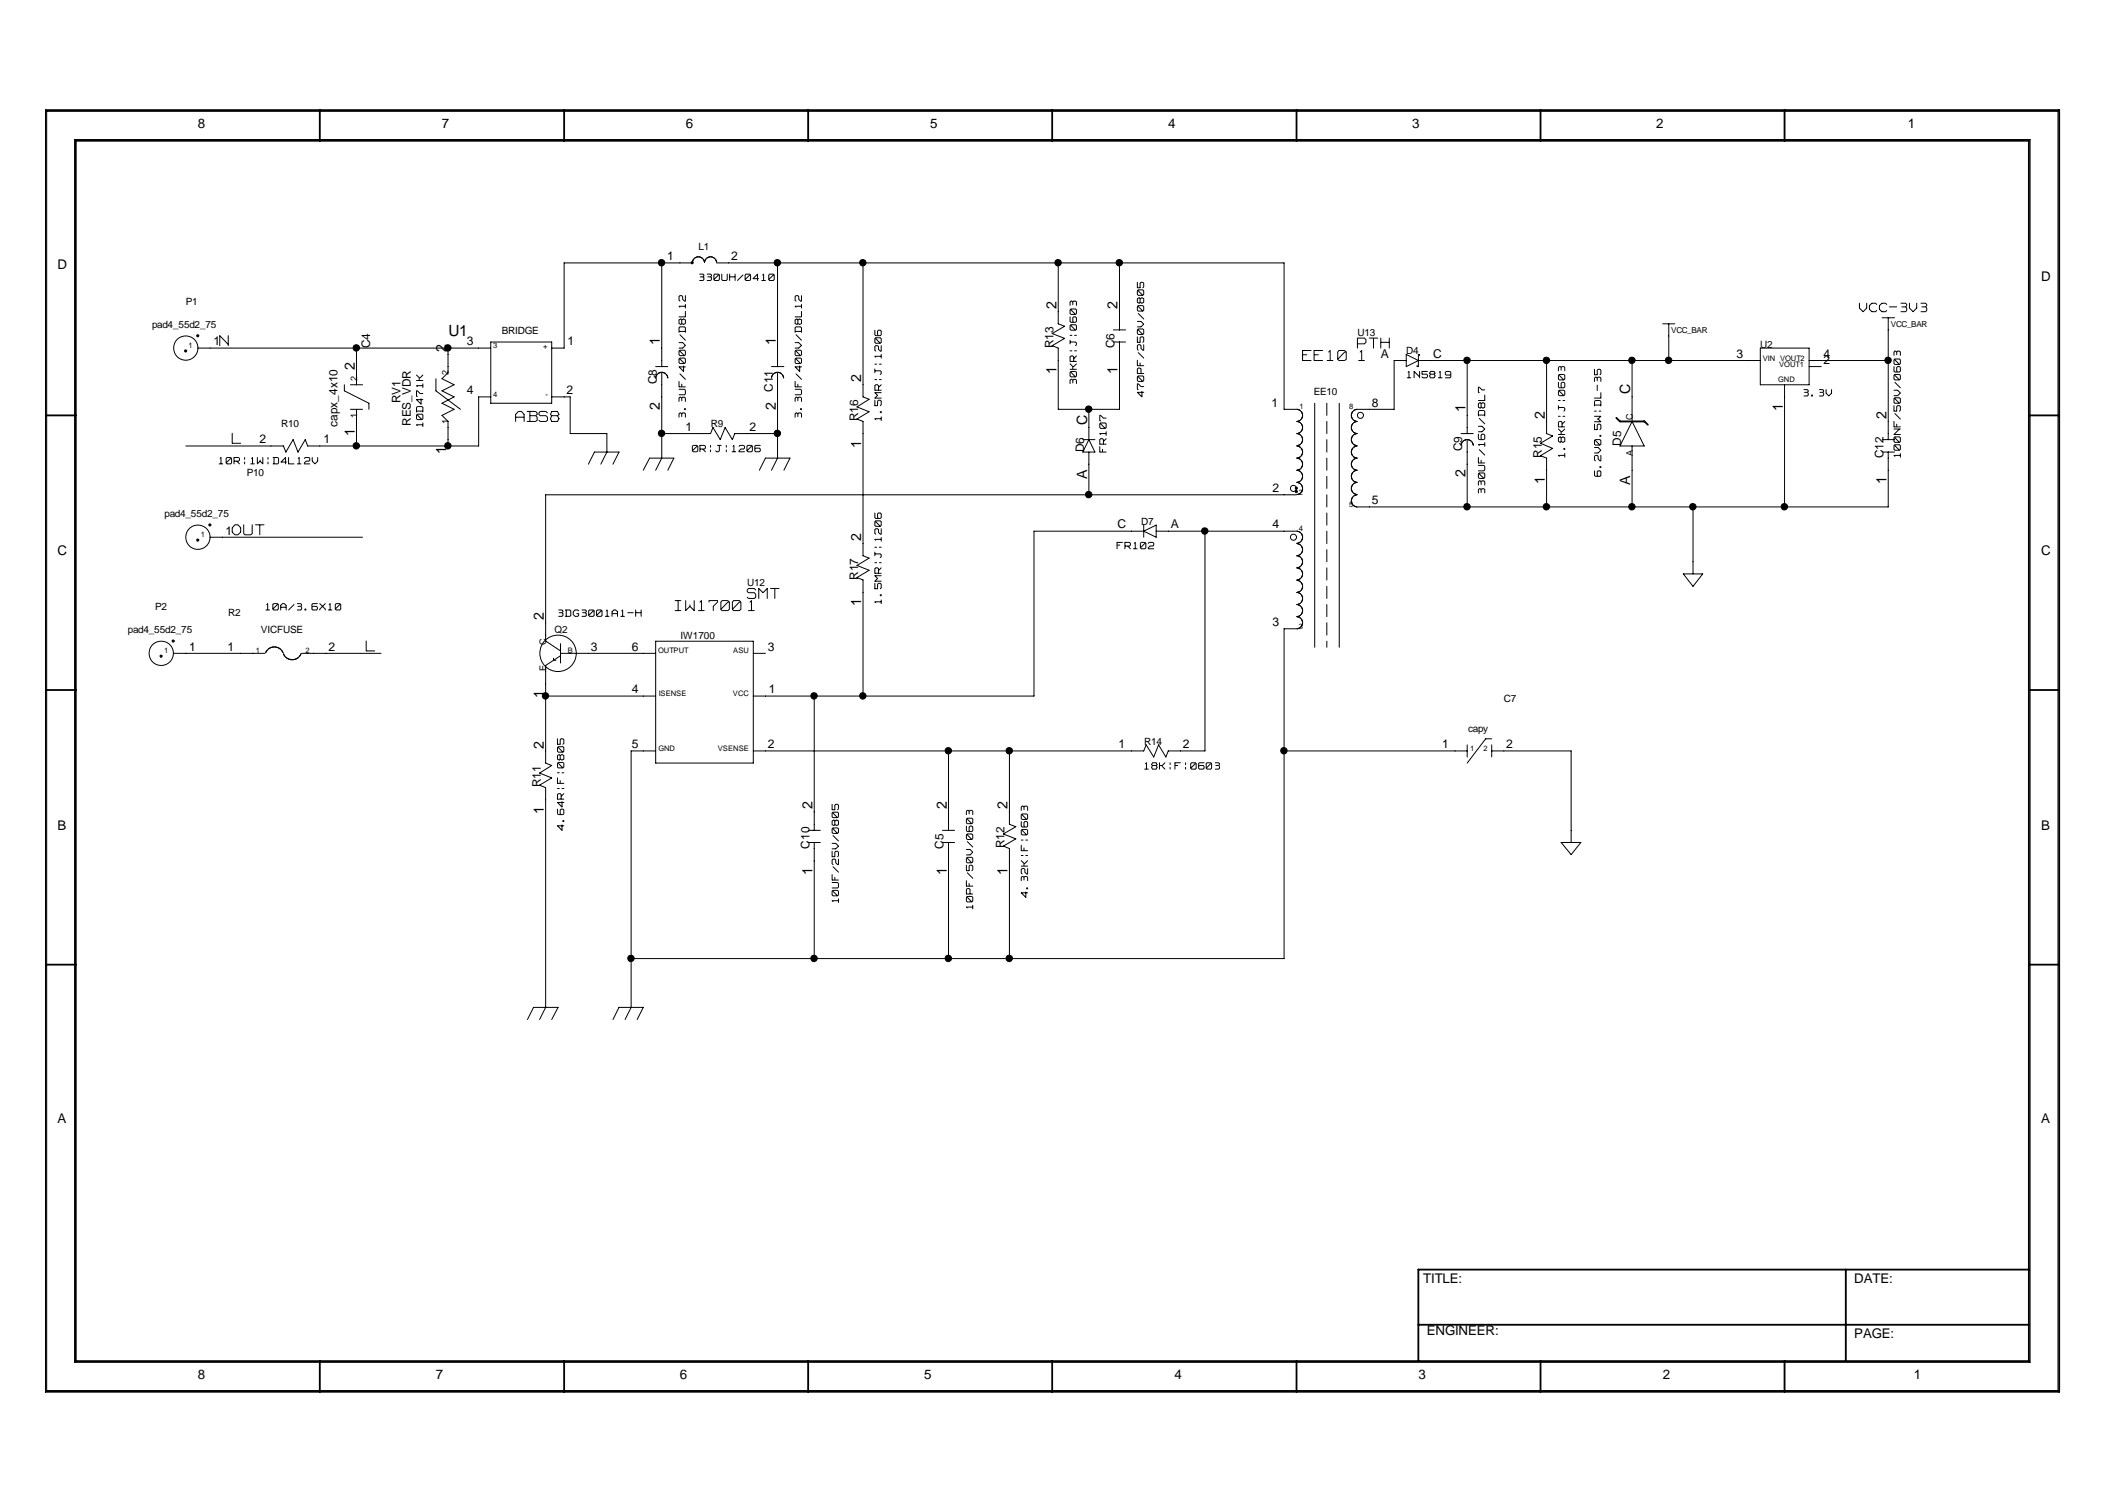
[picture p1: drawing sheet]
<svg xmlns="http://www.w3.org/2000/svg" width="297mm" height="210mm" viewBox="0 0 297 210" stroke-linecap="round" stroke-linejoin="round" font-family="sans-serif">
<defs><g id="words">
<g font-size="2.7" fill="#fff">
<text x="30.7" y="48.6">N</text>
<text x="181.9" y="50.6">EE10</text>
<text x="189.6" y="48.9">PTH</text>
<text x="189.7" y="50.6">1</text>
<text x="72" y="59.2">ABS8</text>
<text x="32.4" y="62.2">L</text>
<text x="32.4" y="75">OUT</text>
<text x="104.4" y="83.9">SMT</text>
<text x="94.3" y="85.6">IW1700</text>
<text x="104.5" y="85.6">1</text>
<text x="51.1" y="91.2">L</text>
</g>
<text font-size="2.3" fill="#fff" x="259.7" y="43.7">VCC-3V3</text>
<text font-size="2.2" x="62.6" y="46.9">U1</text>
<g font-size="2">
<text x="147.5" y="43.2" transform="rotate(-90 147.5 43.2)">2</text>
<text x="156.1" y="43.2" transform="rotate(-90 156.1 43.2)">2</text>
<text x="49.5" y="51.7" transform="rotate(-90 49.5 51.7)">2</text>
<text x="62.3" y="49.1" transform="rotate(-90 62.3 49.1)">2</text>
<text x="92.2" y="48.1" transform="rotate(-90 92.2 48.1)">1</text>
<text x="108.3" y="48.1" transform="rotate(-90 108.3 48.1)">1</text>
<text x="120.3" y="53.4" transform="rotate(-90 120.3 53.4)">2</text>
<text x="147.5" y="52.3" transform="rotate(-90 147.5 52.3)">1</text>
<text x="156.1" y="52.3" transform="rotate(-90 156.1 52.3)">1</text>
<text x="92.2" y="57.2" transform="rotate(-90 92.2 57.2)">2</text>
<text x="108.3" y="57.2" transform="rotate(-90 108.3 57.2)">2</text>
<text x="151.8" y="59.4" transform="rotate(-90 151.8 59.4)">C</text>
<text x="204.6" y="57.5" transform="rotate(-90 204.6 57.5)">1</text>
<text x="215.7" y="58.5" transform="rotate(-90 215.7 58.5)">2</text>
<text x="227.7" y="55.1" transform="rotate(-90 227.7 55.1)">C</text>
<text x="249" y="57.4" transform="rotate(-90 249 57.4)">1</text>
<text x="263.4" y="58.5" transform="rotate(-90 263.4 58.5)">2</text>
<text x="49.5" y="60.8" transform="rotate(-90 49.5 60.8)">1</text>
<text x="62.3" y="63.4" transform="rotate(-90 62.3 63.4)">1</text>
<text x="120.3" y="62.5" transform="rotate(-90 120.3 62.5)">1</text>
<text x="151.8" y="66.9" transform="rotate(-90 151.8 66.9)">A</text>
<text x="204.6" y="66.6" transform="rotate(-90 204.6 66.6)">2</text>
<text x="215.7" y="67.7" transform="rotate(-90 215.7 67.7)">1</text>
<text x="227.7" y="67.7" transform="rotate(-90 227.7 67.7)">A</text>
<text x="263.4" y="67.7" transform="rotate(-90 263.4 67.7)">1</text>
<text x="120.3" y="75.6" transform="rotate(-90 120.3 75.6)">2</text>
<text x="75.9" y="86.6" transform="rotate(-90 75.9 86.6)">2</text>
<text x="120.3" y="84.7" transform="rotate(-90 120.3 84.7)">1</text>
<text x="75.9" y="97.5" transform="rotate(-90 75.9 97.5)">1</text>
<text x="75.9" y="104.5" transform="rotate(-90 75.9 104.5)">2</text>
<text x="75.9" y="113.7" transform="rotate(-90 75.9 113.7)">1</text>
<text x="113.5" y="113" transform="rotate(-90 113.5 113)">2</text>
<text x="132.2" y="113" transform="rotate(-90 132.2 113)">2</text>
<text x="140.7" y="113" transform="rotate(-90 140.7 113)">2</text>
<text x="113.5" y="122.2" transform="rotate(-90 113.5 122.2)">1</text>
<text x="132.2" y="122.2" transform="rotate(-90 132.2 122.2)">1</text>
<text x="140.7" y="122.2" transform="rotate(-90 140.7 122.2)">1</text>
</g>
<g font-size="2" fill="#fff">
<text x="150.7" y="53.7" transform="rotate(-90 150.7 53.7)">30KR|J|0603</text>
<text x="59.4" y="59.6" transform="rotate(-90 59.4 59.6)">10D471K</text>
<text x="96.1" y="58.4" transform="rotate(-90 96.1 58.4)">3.3UF/400V/D8L12</text>
<text x="112.3" y="58.4" transform="rotate(-90 112.3 58.4)">3.3UF/400V/D8L12</text>
<text x="123.4" y="58.7" transform="rotate(-90 123.4 58.7)">1.5MR|J|1206</text>
<text x="160.1" y="55.4" transform="rotate(-90 160.1 55.4)">470PF/250V/0805</text>
<text x="154.8" y="63.1" transform="rotate(-90 154.8 63.1)">FR107</text>
<text x="218.9" y="63.9" transform="rotate(-90 218.9 63.9)">1.8KR|J|0603</text>
<text x="265.7" y="63.9" transform="rotate(-90 265.7 63.9)">100NF/50V/0603</text>
<text x="207.7" y="69" transform="rotate(-90 207.7 69)">330UF/16V/D8L7</text>
<text x="223.9" y="66.5" transform="rotate(-90 223.9 66.5)">6.2V0.5W|DL-35</text>
<text x="123.4" y="84.3" transform="rotate(-90 123.4 84.3)">1.5MR|J|1206</text>
<text x="79.1" y="116" transform="rotate(-90 79.1 116)">4.64R|F|0805</text>
<text x="143.8" y="125.3" transform="rotate(-90 143.8 125.3)">4.32K|F|0603</text>
<text x="117.4" y="126" transform="rotate(-90 117.4 126)">10UF/25V/0805</text>
<text x="136.2" y="126.9" transform="rotate(-90 136.2 126.9)">10PF/50V/0603</text>
</g>
<g font-size="1.9">
<text x="27.6" y="17.9">8</text>
<text x="61.7" y="17.9">7</text>
<text x="95.8" y="17.9">6</text>
<text x="129.9" y="17.9">5</text>
<text x="163.2" y="17.9">4</text>
<text x="197.2" y="17.9">3</text>
<text x="231.3" y="17.9">2</text>
<text x="266.4" y="17.9">1</text>
<text x="8" y="37.5">D</text>
<text x="285" y="39.2">D</text>
<text x="8" y="77.6">C</text>
<text x="285" y="77.6">C</text>
<text x="8" y="115.9">B</text>
<text x="285" y="115.9">B</text>
<text x="8" y="156.8">A</text>
<text x="285" y="156.8">A</text>
<text x="198.8" y="179.2">TITLE:</text>
<text x="259" y="179.2">DATE:</text>
<text x="199.3" y="186.5">ENGINEER:</text>
<text x="259" y="186.8">PAGE:</text>
<text x="27.6" y="192.6">8</text>
<text x="60.9" y="192.6">7</text>
<text x="95" y="192.6">6</text>
<text x="129.1" y="192.6">5</text>
<text x="164" y="192.6">4</text>
<text x="198.1" y="192.6">3</text>
<text x="232.2" y="192.6">2</text>
<text x="267.3" y="192.6">1</text>
</g>
<g font-size="1.7">
<text x="93.2" y="36.3">1</text>
<text x="102.1" y="36.3">2</text>
<text x="29.8" y="48.2">1</text>
<text x="51.7" y="48.6" transform="rotate(-90 51.7 48.6)">C4</text>
<text x="65.2" y="48.2">3</text>
<text x="79.2" y="48.2">1</text>
<text x="91.7" y="53.7" transform="rotate(-90 91.7 53.7)">C8</text>
<text x="147.1" y="48.6" transform="rotate(-90 147.1 48.6)">R13</text>
<text x="155.7" y="48.6" transform="rotate(-90 155.7 48.6)">C6</text>
<text x="192.8" y="50">A</text>
<text x="200.2" y="50">C</text>
<text x="242.5" y="50">3</text>
<text x="254.7" y="50">4</text>
<text x="254.7" y="50.8">2</text>
<text x="47.1" y="59.7" transform="rotate(-90 47.1 59.7)">capx_4x10</text>
<text x="55.9" y="56.3" transform="rotate(-90 55.9 56.3)">RV1</text>
<text x="57.4" y="59.5" transform="rotate(-90 57.4 59.5)">RES_VDR</text>
<text x="65.2" y="55">4</text>
<text x="79.1" y="55">2</text>
<text x="107.9" y="54.7" transform="rotate(-90 107.9 54.7)">C11</text>
<text x="119.8" y="58.8" transform="rotate(-90 119.8 58.8)">R16</text>
<text x="177.5" y="56.8">1</text>
<text x="191.6" y="56.8">8</text>
<text x="36.2" y="61.9">2</text>
<text x="45.2" y="61.9">1</text>
<text x="95.7" y="60.2">1</text>
<text x="104.7" y="60.2">2</text>
<text x="151.4" y="63.1" transform="rotate(-90 151.4 63.1)">D6</text>
<text x="204.2" y="63" transform="rotate(-90 204.2 63)">C9</text>
<text x="215.3" y="63.9" transform="rotate(-90 215.3 63.9)">R15</text>
<text x="226.4" y="62.3" transform="rotate(-90 226.4 62.3)">D5</text>
<text x="263" y="64" transform="rotate(-90 263 64)">C12</text>
<text x="177.7" y="68.7">2</text>
<text x="191.6" y="70.4">5</text>
<text x="31.5" y="74.6">1</text>
<text x="156.1" y="73.8">C</text>
<text x="163.5" y="73.8">A</text>
<text x="177.7" y="73.8">4</text>
<text x="119.8" y="81" transform="rotate(-90 119.8 81)">R17</text>
<text x="177.7" y="87.4">3</text>
<text x="26.4" y="90.9">1</text>
<text x="31.8" y="90.9">1</text>
<text x="45.9" y="90.9">2</text>
<text x="82.5" y="90.9">3</text>
<text x="88.2" y="90.9">6</text>
<text x="107.2" y="90.9">3</text>
<text x="88.2" y="96.8">4</text>
<text x="107.4" y="96.8">1</text>
<text x="88.2" y="104.5">5</text>
<text x="107.2" y="104.5">2</text>
<text x="156.2" y="104.5">1</text>
<text x="165.2" y="104.5">2</text>
<text x="201.4" y="104.5">1</text>
<text x="210.4" y="104.5">2</text>
<text x="75.5" y="110" transform="rotate(-90 75.5 110)">R11</text>
<text x="113" y="118.5" transform="rotate(-90 113 118.5)">C10</text>
<text x="131.8" y="118.5" transform="rotate(-90 131.8 118.5)">C5</text>
<text x="140.3" y="118.5" transform="rotate(-90 140.3 118.5)">R12</text>
</g>
<g font-size="1.7" fill="#fff">
<text x="97.5" y="39.3">330UH/0410</text>
<text x="196.5" y="52.9">1N5819</text>
<text x="251.8" y="55.5">3.3V</text>
<text x="30.6" y="65">10R|1W|D4L12V</text>
<text x="96.7" y="63.3">0R|J|1206</text>
<text x="156" y="76.8">FR102</text>
<text x="37.1" y="85.4">10A/3.6X10</text>
<text x="77.9" y="86.2">3DG3001A1-H</text>
<text x="159.9" y="107.6">18K|F|0603</text>
</g>
<g font-size="1.4">
<text x="97.5" y="34.9">L1</text>
<text x="21.3" y="45.8">pad4_55d2_75</text>
<text x="26" y="42.6">P1</text>
<text x="70.1" y="46.6">BRIDGE</text>
<text x="189.6" y="46.9">U13</text>
<text x="196.4" y="49.5">D4</text>
<text x="245.8" y="48.6">U2</text>
<text x="39.2" y="59.7">R10</text>
<text x="99.3" y="59.7">R9</text>
<text x="183.5" y="55.1">EE10</text>
<text x="34.5" y="66.5">P10</text>
<text x="23" y="72.2">pad4_55d2_75</text>
<text x="159.4" y="73.3">D7</text>
<text x="104.4" y="81.8">U12</text>
<text x="17.9" y="88.4">pad4_55d2_75</text>
<text x="21.7" y="85.2">P2</text>
<text x="31.9" y="86.1">R2</text>
<text x="36.4" y="88.4">VICFUSE</text>
<text x="77.4" y="88.4">Q2</text>
<text x="95" y="89.2">IW1700</text>
<text x="210" y="98">C7</text>
<text x="159.8" y="104">R14</text>
<text x="205" y="102.2">capy</text>
</g>
<g font-size="1.3">
<text x="49.9" y="53.3" transform="rotate(-90 49.9 53.3)">2</text>
<text x="62.7" y="52.4" transform="rotate(-90 62.7 52.4)">2</text>
<text x="49.9" y="58.4" transform="rotate(-90 49.9 58.4)">1</text>
<text x="62.7" y="59.3" transform="rotate(-90 62.7 59.3)">1</text>
<text x="228" y="58.6" transform="rotate(-90 228 58.6)">C</text>
<text x="228" y="63.6" transform="rotate(-90 228 63.6)">A</text>
<text x="76.3" y="93.7" transform="rotate(-90 76.3 93.7)">E</text>
<text x="76.3" y="90.1" transform="rotate(-90 76.3 90.1)">C</text>
</g>
<g font-size="1.1">
<text x="233.4" y="46.5">VCC_BAR</text>
<text x="264.1" y="45.7">VCC_BAR</text>
<text x="26.3" y="48.6">1</text>
<text x="68.9" y="48.6">3</text>
<text x="75.9" y="48.7">+</text>
<text x="246.2" y="50.3">VIN VOUT2</text>
<text x="248.3" y="53.4">GND</text>
<text x="248.5" y="51.2">VOUT1</text>
<text x="68.9" y="55.4">4</text>
<text x="76.2" y="55.5">-</text>
<text x="181.5" y="57.2">1</text>
<text x="188.4" y="57.2">8</text>
<text x="181.4" y="69.1">2</text>
<text x="188.4" y="70.8">5</text>
<text x="28.1" y="75">1</text>
<text x="181.4" y="74.2">4</text>
<text x="181.4" y="87.8">3</text>
<text x="22.9" y="91.2">1</text>
<text x="35.7" y="91.2">1</text>
<text x="42.7" y="91.2">2</text>
<text x="79.3" y="91.2">B</text>
<text x="91.9" y="91.2">OUTPUT</text>
<text x="102.4" y="91.2">ASU</text>
<text x="92" y="97.2">ISENSE</text>
<text x="102.4" y="97.2">VCC</text>
<text x="91.9" y="104.8">GND</text>
<text x="100.2" y="104.8">VSENSE</text>
<text x="205.3" y="104.9">1</text>
<text x="207.2" y="104.9">2</text>
</g>
</g></defs>
<g fill="none" stroke="#000" stroke-width=".25">
<path d="M6.3 15.4h281.3v179h-281.3zM10.6 19.7h272.7v170.4h-272.7zM44.7 15.4v4.3M78.8 15.4v4.3M112.9 15.4v4.3M146.9 15.4v4.3M181.1 15.4v4.3M215.1 15.4v4.3M249.2 15.4v4.3M6.3 58h4.3M225.7 58.3l.5 .6h3.4M229.6 58.8l.5 .5"/>
<path d="M283.3 58h4.3M6.3 96.4h4.3M283.3 96.4h4.3M6.3 134.7h4.3M283.3 134.7h4.3M257.8 177.3v12.8M283.3 177.3h-85.2v12.8M44.7 190.1v4.3M78.8 190.1v4.3M112.9 190.1v4.3M146.9 190.1v4.3M181.1 190.1v4.3"/>
<path d="M198.1 185h85.2M215.1 190.1v4.3M249.2 190.1v4.3"/>
</g>
<g fill="none" stroke="#000" stroke-width=".14">
<path d="M6.5 15.6h280.9v178.6h-280.9zM10.4 19.5h273.1v170.8h-273.1zM92.4 36.7v14.5M96.7 36.7h-17.9v11.9h-1.8M96.9 36.1l-.2 .5M97.5 35.9l-.5 .2M97.6 35.9l.5 .2M97.7 39.2h.4M97.7 38.3h.4M97.8 38.7h.3M98.2 36.2l.2 .3M98.2 38.3l.1 .1"/>
<path d="M98.2 38.7l.1 .1M98.3 38.5h.1M98.3 38.8v.2M98.3 39l-.1 .2M98.3 38.5l-.1 .2M98.4 36.5v.1M98.5 36.3h.1M98.6 36.1l-.2 .4M98.8 36h.1M98.8 39.2h.4M98.8 38.3h.4M98.8 38.7h.4"/>
<path d="M99.2 35.9l-.5 .2M99.2 38.3l.2 .1M99.3 35.9l.5 .2M99.3 38.7l.1 .1M99.4 38.5h.1M99.4 38.8v.2M99.4 39l-.2 .2M99.4 38.5l-.2 .2M99.6 36h.1M99.7 39l.1 .2M99.7 38.5v.5M99.8 38.3l-.1 .1"/>
<path d="M99.9 36.2l.2 .4M99.9 39.2h.4M99.9 38.3h.4M100 36.3v.1M100.1 36.7h79.2v20.5h1.8M100.3 38.5l-.6 .5M100.3 38.4h.1M100.3 38.3l.2 .1M100.5 39l-.2 .2M100.5 38.5v.5M100.8 39l.1 .2M100.8 38.3v.7"/>
<path d="M101 39.2h.4M101.6 39l-.2 .2M101.6 38.3v.7M101.9 38.3v.9M101.9 38.7h.7M102.7 38.3v.9M103.8 38.4l-.8 .8M104.1 39l.1 .2M104.1 38.5v.5M104.2 38.3l-.1 .1M104.2 39.2h.4M104.2 38.3h.4"/>
<path d="M104.6 38.5l-.5 .5M104.7 38.4h.1M104.7 38.3l.1 .1M104.8 39l-.1 .2M104.8 38.5v.5M105.2 38.9h.7M105.8 38.3l-.6 .6M105.8 38.3v.9M106.4 39.2h.5M106.6 38.3l-.1 .1M106.6 38.3v.8M107.4 39l.1 .2"/>
<path d="M107.4 38.5v.5M107.5 38.3l-.1 .1M107.5 39.2h.4M107.5 38.3h.4M107.9 38.5l-.5 .5M108 38.4h.1M108 38.3l.1 .1M108.1 39l-.1 .2M108.1 38.5v.5M108.6 36.7v14.5M120.5 36.7v18.7l.9 .4-1.7 1 1.7 .7-1.7 1 .8 .4v18.7l.9 .3-1.7 1.1 1.7 .6-1.7 1.1 .8 .3v16.2M147.8 36.7v8.5l.9 .4-1.8 1 1.8 .7-1.8 1 .9 .3v8.6h8.5v-9.4"/>
<path d="M156.3 36.7v9.4M158.8 39.4v.7M159.2 39.6v.5M159.3 39.4l-.1 .2M159.4 39.4h.2M159.6 39.4l.1 .2M159.7 39.6v.4M27.6 48.6h40.9M30.7 46.9l1.1 1.2M30.7 46.9v1.4M31.9 46.9v1.4M48.1 53.7v.9l3.4 1.7v.9"/>
<path d="M48.9 57.2h1.7M48.9 53.7h1.7M49.8 48.6v5.1M49.8 57.2v5.1M58.2 53.9l.1 .1M58.2 54.6h.1M58.2 55.3h.1M58.2 58.5l.1 .1M58.2 59.3l.1 .2M58.2 53.1h.9M58.2 52.4l.3 .4M58.2 54.6v.7"/>
<path d="M58.2 57v.5M58.2 58v.4M58.2 55.8l.6 .6M58.2 57.4h.8M58.2 53.9h.8M58.2 55.8h.9M58.2 59.3h.8M58.3 56.8l-.1 .1M58.3 57.9v.1M58.3 57.8l-.1 .2M58.3 54.6l.4 .4M58.3 56.8h.6"/>
<path d="M58.3 58l.6 .6M58.3 57.8h.6M58.3 58.6h.6M58.5 52.8v.3M58.6 52.8h.1M58.7 55h.4M58.8 55.7v.7M58.9 56.8l.2 .1M58.9 57.8l.2 .2M59.1 58.5l-.2 .1M59.1 52.4l-.4 .3M59.1 53.6v.5"/>
<path d="M59.1 57v.5M59.1 58v.4M59.1 59.1v.5M60.9 52.9v1.7l3.4 2.6M62.6 48.6v3.4l-.9 .9 1.7 .8-1.7 .9 1.7 .8-1.7 .9 1.7 .9-1.7 .8 .9 .9v3.4M68.5 55.4h-1.7v6.9h-23.8l-.4-.9-1 1.7-.7-1.7-1 1.7-.3-.8h-13.6M68.5 47.8h8.5v8.5h-8.5zM72 57.9v1M72.1 58.3h1.1M72.4 57.5l-.4 .4M72.4 57.5h.4M72.8 57.5l.4 .4"/>
<path d="M73.2 57.9v1M73.6 58.9h1.2M73.6 57.5h1.2M74 57.5v1.3M74 58.1h.8M74.8 57.5l.2 .2M74.8 58.1l.2 .2M75 57.9l-.2 .1M75 57.7v.1M75 58.3v.3M75 58.7l-.2 .2M75.3 57.7v.1"/>
<path d="M75.3 57.9l.1 .2M75.3 58.7l.1 .2M75.4 57.5l-.1 .1M75.5 58.9h.7M75.5 57.5h.7M75.5 58.1h.7M76.2 57.5l.3 .2M76.2 58.1l.3 .2M76.5 58.3v.3M76.5 58.7l-.3 .2M77 55.4h2.6v5.2h5.2v2.5l-.9 1.7M77 57.5l-.1 .4 .1 .2-.1 .4 .1 .4"/>
<path d="M77.1 58.9h.7M77.1 57.5h.7M77.1 58.1h.7M77.9 57.5l.2 .4-.2 .2 .2 .4-.2 .4M91.6 51.2h1.7M91.8 52.3l-.2 .5M92.4 52l-.5 .2M92.4 52v12l-.8 1.7M92.5 52l.5 .3M92.8 52.1h.1M93 52.3l.3 .5M93.2 52.5h.1"/>
<path d="M94.8 41.9l.2 .2M94.8 42.8l.2 .1M94.8 44.7l.3-.2 .1 .2 .3-.2 .2 .2M94.8 45.2l.3 .1 .1-.1 .3 .1 .2-.1M94.8 49.5l.2 .2M94.8 50.6l.2 .2M94.8 44.3h.9M94.8 54.4h.7M94.8 48.6h.5M94.8 41.5v.4M94.8 44.7v.4M94.8 45.8v.6"/>
<path d="M94.8 49.1v.4M94.8 50.2v.4M94.8 53.3v.7M94.8 55.6v.5M94.8 57.8v.5M94.8 47.9h.5M94.8 51.2l.7 .7M94.8 55.1h.7M94.9 42.8h.8M94.9 46.3h.8M94.9 51.2h.8M94.9 54h.8"/>
<path d="M95 52.2l.7 .8M95 41.3l-.2 .1M95 45.6l-.2 .2M95 49h.1M95 50.1h.1M95 48.9l-.2 .1M95 50l-.2 .1M95 55.5l-.2 .1M95 57.7l-.2 .1M95 46.8l.7 .7M95 41.3h.2M95 55.5h.1"/>
<path d="M95 57.7h.1M95 48.9h.5M95 45.6h.5M95 49.1l.5 .5M95 49.7h.5M95 50.2l.5 .5M95 50h.5M95 50.8h.5M95.1 55.5l.1 .1M95.1 57.7l.1 .1M95.2 41.3l.1 .1M95.2 44.7v.4"/>
<path d="M95.2 53.7v.3M95.2 55.6v.4M95.2 57.8v.4M95.3 41.5v.3M95.3 55.5l-.1 .1M95.3 57.7l-.1 .1M95.3 41.8l.3 .3M95.3 47.9l.4 .3M95.4 55.5h.1M95.4 57.7h.1M95.5 51.1v.7M95.6 45.6l.1 .2"/>
<path d="M95.6 48.9l.1 .1M95.6 50l.1 .1M95.6 54.4l.1 .1M95.6 55.5l.1 .1M95.6 57.1h.1M95.6 57.1v.1M95.6 57.7l.1 .1M95.6 57.2h.1M95.6 42.1h.1M95.7 48.3l-.4 .3M95.7 49.5l-.1 .2M95.7 50.6l-.1 .2"/>
<path d="M95.7 55l-.1 .1M95.7 41.3v.7M95.7 42.5v.5M95.7 43.5v.7M95.7 44.7v.4M95.7 45.8v.6M95.7 49.1v.4M95.7 50.2v.4M95.7 54.5v.5M95.7 55.6v.5M95.7 57.1v.1M95.7 57.8v.5"/>
<path d="M107.7 51.2h1.8M107.8 52.5h.1M108 52.3l-.3 .5M108.2 52.1h.1M108.6 52l-.6 .2M108.6 52v12l-.9 1.7M108.6 52l.6 .3M108.9 52.1h.1M109.2 52.3l.2 .5M109.3 52.5h.1M111 41.9l.2 .2M111 42.8l.2 .1"/>
<path d="M111 44.7l.3-.2 .1 .2 .3-.2 .2 .2M111 45.2l.3 .1 .1-.1 .3 .1 .2-.1M111 49.5l.2 .2M111 50.6l.2 .2M111 44.3h.9M111 54.4h.8M111 48.6h.5M111 47.9h.5M111 55.1h.8M111 41.5v.4M111 44.7v.4M111 45.8v.6"/>
<path d="M111 49.1v.4M111 50.2v.4M111 53.3v.7M111 55.6v.5M111 57.8v.5M111 51.2l.7 .7M111.1 42.8h.8M111.1 46.3h.8M111.1 51.2h.8M111.1 54h.8M111.2 55.5l-.2 .1M111.2 41.3l-.2 .1"/>
<path d="M111.2 45.6l-.2 .2M111.2 49h.1M111.2 50.1h.1M111.2 48.9l-.2 .1M111.2 50l-.2 .1M111.2 57.7l-.2 .1M111.2 46.8l.7 .7M111.2 52.2l.7 .8M111.2 41.3h.2M111.2 55.5h.1M111.2 57.7h.1M111.2 50.2l.6 .5"/>
<path d="M111.2 48.9h.6M111.2 45.6h.6M111.2 49.7h.6M111.2 50h.6M111.2 50.8h.6M111.2 49.1l.6 .5M111.3 55.5l.1 .1M111.3 57.7l.1 .1M111.4 41.3l.1 .1M111.4 44.7v.4M111.4 53.7v.3M111.4 55.6v.4"/>
<path d="M111.4 57.8v.4M111.5 47.9l.4 .3M111.5 41.5v.3M111.5 55.5v.1M111.5 57.7v.1M111.5 41.8l.3 .3M111.6 55.5h.2M111.6 57.7h.2M111.7 51.1v.7M111.8 57.1h.1M111.8 45.6l.1 .2M111.8 48.9l.1 .1"/>
<path d="M111.8 50l.1 .1M111.8 54.4l.1 .1M111.8 55.5l.1 .1M111.8 57.1v.1M111.8 57.7l.1 .1M111.8 57.2h.1M111.8 42.1h.1M111.9 48.3l-.4 .3M111.9 49.5l-.1 .2M111.9 50.6l-.1 .2M111.9 55l-.1 .1M111.9 41.3v.7"/>
<path d="M111.9 42.5v.5M111.9 43.5v.7M111.9 44.7v.4M111.9 45.8v.6M111.9 49.1v.4M111.9 50.2v.4M111.9 54.5v.5M111.9 55.6v.5M111.9 57.1v.1M111.9 57.8v.5M122.2 58.5l.1 .1M122.2 46.8l.1 .1"/>
<path d="M122.2 47.8l.1 .1M122.2 48.9l.1 .1M122.2 49.8l.1 .1M122.2 50.9h.2M122.2 53h.2M122.2 56.7h.4M122.2 46.1v.6M122.2 47.3v.5M122.2 48.4v.5M122.2 51.5v.5M122.2 53.9v.6M122.2 55.9v.7"/>
<path d="M122.2 54.8l.4 .4M122.2 54.8h.9M122.2 49.8h.8M122.2 51.8h.7M122.2 54.5h.9M122.2 55.6h.9M122.2 58.5h.8M122.3 47.2v.1M122.3 47.2l-.1 .1M122.3 48.3l-.1 .1M122.3 53.7l-.1 .2M122.3 48.3h.2"/>
<path d="M122.3 53.7h.2M122.3 46.9h.6M122.3 47.3l.6 .6M122.3 47.2h.6M122.3 47.9h.6M122.5 55.3l-.3 .3M122.6 46.8h.1M122.6 48.3l.1 .1M122.6 53.7l.1 .2M122.6 46.3v.4M122.6 56.1v.5M122.7 48.4v.3"/>
<path d="M122.7 53.9v.6M122.7 46.1l-.1 .1M122.7 55.9l-.1 .1M122.7 48.8l.2 .2M122.7 46.1h.2M122.7 55.9h.2M122.8 50.9h.3M122.8 53h.3M122.9 57.5v.1M122.9 46.1l.2 .1M122.9 47.2l.2 .1M122.9 51.8l.2 .1"/>
<path d="M122.9 55.9l.2 .1M122.9 57.5h.2M123 49h.1M123 57.6h.1M123.1 46.3v.4M123.1 47.3v.5M123.1 48.3v.7M123.1 49.5v.5M123.1 52v.1M123.1 56.1v.4M123.1 57.5v.1M123.1 58.2v.5"/>
<path d="M123.1 46.8l-.2 .1M123.1 47.8l-.2 .1M123.1 52.2l-.2 .1M123.1 56.5l-.2 .2M123.1 53.7l-.4 .4M149.4 43.8l.2 .1M149.4 44.9l.2 .1M149.4 46l.2 .1M149.4 46.8h.3M149.4 49h.3M149.4 52.5l.2 .1M149.4 51.6h.9"/>
<path d="M149.4 42.2v.4M149.4 43.3v.4M149.4 44.3v.5M149.4 45.5v.4M149.4 47.5v.5M149.4 49.9v.6M149.4 52v.5M149.4 53.1v.5M149.4 50.8l.4 .4M149.5 47.8h.7M149.5 50.5h.8M149.6 42.1l-.2 .1"/>
<path d="M149.6 43.2v.1M149.6 45.4v.1M149.6 51.9v.1M149.6 43.2l-.2 .1M149.6 45.4l-.2 .1M149.6 49.7l-.2 .1M149.6 51.9l-.2 .1M149.6 53l-.2 .1M149.6 42.1h.1M149.6 46.1h.6M149.6 49.7h.2M149.6 53h.1"/>
<path d="M149.6 43.3l.6 .6M149.6 43.2h.6M149.6 43.9h.6M149.6 45h.6M149.6 45.5l.6 .6M149.6 45.4h.6M149.6 52l.6 .6M149.6 51.9h.6M149.6 52.6h.6M149.7 53l.1 .1M149.7 42.1l.1 .1M149.8 49.7l.1 .1"/>
<path d="M149.8 42.2v.4M149.8 44.4v.4M149.8 51.2v.3M149.8 53.1v.4M149.8 44.9l.1 .1M149.9 51.2h.1M149.9 42.1h.1M149.9 44.3l-.1 .1M149.9 53v.1M149.9 49.9v.5M150 42.1h.2M150 44.3h.2"/>
<path d="M150 53h.2M150.1 46.8h.2M150.1 49h.2M150.2 43.2l.1 .1M150.2 42.1l.1 .1M150.2 44.3l.1 .1M150.2 45.4l.1 .1M150.2 47.8l.1 .1M150.2 51.9l.1 .1M150.2 53l.1 .1M150.3 43.8l-.1 .1M150.3 44.9l-.1 .1"/>
<path d="M150.3 46l-.1 .1M150.3 42.2v.4M150.3 43.3v.4M150.3 44.4v.4M150.3 45.5v.4M150.3 47.9v.2M150.3 52v.5M150.3 53.1v.5M150.3 48.1l-.1 .2M150.3 52.5l-.1 .1M150.3 49.7l-.3 .4M150.3 50.8l-.3 .4"/>
<path d="M152.1 57.2v4.2M153.6 58.8h.1M153.6 58h.1M153.6 59.7l.1 .1M153.6 58.1v.6M153.6 59.2v.5M153.7 59.1v.1M153.7 59.1l-.1 .1M153.8 58.1l.3 .3M153.8 59.2l.5 .6M153.8 59.1h.5M153.8 59.8h.5"/>
<path d="M154.1 58.4h.4M154.3 59.1l.2 .1M154.5 59.7l-.2 .1M154.5 59.2v.5M155.5 47.8h1.7M155.5 46.1h1.7M158.8 42.2l.3 .1 .1-.1 .3 .1 .2-.1M158.8 41.1l.2 .1M158.8 41.7l.3-.1 .1 .1 .3-.1 .2 .1M158.8 43.3l.2 .1M158.8 46.6l.2 .1M158.8 48.8l.2 .1"/>
<path d="M158.8 53.1l.2 .2M158.8 53.6h.2M158.8 54.4h.2M158.8 45.6h.5M158.8 47.8h.4M158.8 40.2h.4M158.8 40.7v.4M158.8 41.8v.4M158.8 42.9v.4M158.8 46.1v.4M158.8 47v.8M158.8 48.3v.4"/>
<path d="M158.8 50.3v.8M158.8 51.6v.6M158.8 52.7v.4M158.8 53.7v.6M158.8 44.9h.5M158.8 54.8l.7 .6M158.9 54.8h.8M158.9 51.1h.8M158.9 52.2h.8M159 40.5v.1M159 42.7v.1M159 46v.1"/>
<path d="M159 52.5v.1M159 40.5l-.2 .1M159 42.7l-.2 .1M159 45.9l-.2 .2M159 48.1l-.2 .2M159 51.4l-.2 .1M159 52.5l-.2 .1M159 43.8l.7 .7M159 49.2l.7 .8M159 53.7l.3 .3M159 40.7l.6 .5M159 48.1h.2"/>
<path d="M159 51.4h.2M159 52.7l.6 .5M159 40.5h.6M159 41.2h.6M159 42.9l.6 .5M159 42.7h.6M159 43.4h.6M159 46.1l.6 .6M159 45.9h.6M159 46.7h.6M159 52.5h.6M159 53.3h.6"/>
<path d="M159.2 48.1l.1 .2M159.2 41.8v.4M159.2 47.2v.6M159.2 50.7v.3M159.2 51.4l.1 .1M159.3 47l-.1 .2M159.3 48.3v.3M159.3 51.6v.5M159.3 44.9l.4 .4M159.3 48.7l.3 .2M159.4 47h.2M159.4 54h.3"/>
<path d="M159.5 54.7v.7M159.6 52.5l.1 .1M159.6 40.5l.1 .1M159.6 42.7l.1 .1M159.6 45.9l.1 .2M159.6 47l.1 .2M159.6 48.9h.1M159.7 45.3l-.4 .3M159.7 40.1l-.1 .1M159.7 41.1l-.1 .1M159.7 43.3l-.1 .1M159.7 46.6l-.1 .1"/>
<path d="M159.7 47.7l-.1 .1M159.7 53.1l-.1 .2M159.7 40.7v.4M159.7 41.8v.4M159.7 42.9v.4M159.7 46.1v.4M159.7 47.2v.4M159.7 48.1v.8M159.7 52.7v.4M181.1 57.2l.6 .2M181.1 58.9h.1M181.2 58.9l.5 .2"/>
<path d="M181.5 57.3h.1M181.5 58.7h.1M181.6 58.6l-.4 .3M181.7 57.5l.2 .5M181.7 59.2l.2 .5M181.8 57.5v.1M181.8 58.4v.1M181.9 59.7l-.2 .6M181.9 58.1l-.2 .5M181.9 49v1.3M181.9 49h1.2M181.9 50.3h1.2"/>
<path d="M181.9 49.5h.6M183.5 49h1.2M183.5 49v1.3M183.6 50.3h1.1M183.6 49.5h.5M183.6 56.3v34.1M185.3 56.3v1.7M185.3 58.9v1.7M185.3 50.3h.8M185.8 49l-.3 .2M185.8 49v1.3M186.8 50.2l.2 .1"/>
<path d="M186.8 49.2v.9M187 49l-.2 .2M187 56.3v34.1M187 50.3h.7M187 49h.7M187.7 49.2l-.8 .9M187.8 49.2h.2M187.8 49l.2 .2M188 50.2l-.2 .1M188 49.2v.9M188.7 58l.2 .6M188.7 59.7l.2 .6"/>
<path d="M189 58.6l.4 .3M189 57.4l-.3 .6M189 59.1l-.3 .6M189.4 58.9h.1M189.4 58.9l-.4 .2M189.5 57.2l-.5 .2M189.6 47.2h.9M189.6 47.3v1.3M189.6 48h.9M189.7 50.3h.8M190.2 49l-.3 .2M190.2 49v1.3"/>
<path d="M190.5 47.2l.3 .2M190.8 47.8l-.3 .2M190.8 47.5v.3M191.2 47.2h1.2M191.8 47.3v1.3M192.8 47.2v1.4M192.9 47.8h1.1M194 47.2v1.4M196.4 50.3h-1.7v6.9h-5.1M196.4 49.5l1.7 .8-1.7 .9zM196.5 52.8h.5M196.8 51.9l-.2 .1"/>
<path d="M196.8 51.9v.8M197.5 51.9l.7 .7M197.5 51.9v.9M198.1 50.3h47.7M198.2 49.7v-.2h-.1v1.7h-.2v-.2M198.2 51.9v.9M198.6 52.6l.1 .2M198.6 51.9v.4M198.6 51.9h.7M198.6 52.3h.6M198.8 52.8h.4M199.2 52.3l.1 .1"/>
<path d="M199.3 52.6l-.1 .2M199.3 52.4v.2M199.8 51.9l-.2 .2 .2 .2-.2 .2 .2 .3M199.8 52.8h.4M199.8 51.9h.4M199.8 52.3h.4M200.3 51.9l.1 .2-.1 .2 .1 .2-.1 .3M200.9 52.8h.5M201.1 51.9l-.1 .1M201.1 51.9v.8M201.8 52.8h.6M201.8 52.3l.2 .1"/>
<path d="M201.8 52v.2M202 51.9l-.2 .1M202 51.9h.4M202 52.4h.4M202.5 51.9l.1 .1M202.6 52.3l-.1 .1M202.6 52.6l-.1 .2M202.6 52v.6M204.9 50.3v10.3M206.5 54.1h.1M206.5 54.8h.1M206.5 56.4l.2-.2 .1 .2 .3-.2 .2 .2"/>
<path d="M206.5 56.9l.2 .1 .1-.1 .3 .1 .2-.1M206.5 55.9h.8M206.5 54.1v.7M206.5 56.4v.4M206.5 57.5v.6M206.5 59.5h.4M206.5 58h.8M206.6 57.3l-.1 .2M206.6 58.4l.7 .8M206.6 54.1l.4 .4M206.6 57.3h.6M206.8 56.4v.4"/>
<path d="M207 59.5l.3 .4M207 54.5h.3M207.2 57.3l.1 .2M207.3 60l-.3 .3M207.3 55.2v.7M207.3 56.4v.4M207.3 57.5v.6M216 50.3v10.3l.8 .3-1.7 1 1.7 .7-1.7 1 .9 .4v6.8M217.6 52.9l.2 .2M217.6 54l.2 .2M217.6 55.1l.2 .2M217.6 55.9h.3"/>
<path d="M217.6 58.1h.3M217.6 51.4v.4M217.6 52.5v.4M217.6 53.4v.6M217.6 54.7v.4M217.6 56.7v.5M217.6 59v.6M217.6 59.9l.4 .4M217.7 56.9h.7M217.7 59.6h.8M217.8 51.2l-.2 .1M217.8 52.3v.1"/>
<path d="M217.8 54.5v.1M217.8 52.3l-.2 .1M217.8 54.5l-.2 .1M217.8 58.9l-.2 .1M217.8 58.9h.2M217.8 51.2h.1M217.8 54.5h.6M217.8 52.5l.6 .5M217.8 52.3h.6M217.8 53.1h.6M217.8 54.2h.6M217.8 54.7l.6 .5"/>
<path d="M217.8 55.3h.6M217.9 51.2l.1 .1M218 51.4v.3M218 53.6v.4M218 54l.1 .1M218 58.9l.1 .1M218.1 51.2v.1M218.1 53.4l-.1 .1M218.1 59v.6M218.2 51.2h.2M218.2 53.4h.2M218.3 55.9h.2"/>
<path d="M218.3 58.1h.2M218.4 51.2l.1 .1M218.4 52.3l.1 .1M218.4 53.4l.1 .1M218.4 54.5l.1 .1M218.4 56.9l.1 .1M218.5 52.9l-.1 .2M218.5 54l-.1 .2M218.5 55.1l-.1 .2M218.5 51.4v.4M218.5 52.5v.4M218.5 53.6v.4"/>
<path d="M218.5 54.7v.4M218.5 57.1v.1M218.5 57.3l-.1 .1M218.5 58.9l-.3 .3M218.5 59.9l-.3 .4M222.7 58.9h.8M222.7 58.1h.8M222.7 57.4h.2M222.7 55.6h.9M222.7 52.3h.4M222.7 51.6v.7M222.7 52.8v.5"/>
<path d="M222.7 56.1v.6M222.7 59.2v.8M222.7 56.6h.8M222.8 52.7l-.1 .1M222.8 55.9l-.1 .2M222.8 55.9h.6M222.8 52.7h.1M222.9 52.7l.2 .1M223.1 51.7v.6M223.1 52.8v.4M223.1 53.8v.7M223.1 59.4v.6"/>
<path d="M223.1 58.5h.1M223.2 51.6l-.1 .1M223.2 52.7l-.1 .1M223.2 59.2l-.1 .2M223.2 51.6h.2M223.2 52.7h.2M223.2 59.2h.2M223.2 58.6l.4 .3M223.3 57.4h.3M223.4 51.6l.2 .1M223.4 52.7l.2 .1M223.4 55.9l.2 .2"/>
<path d="M223.4 59.2l.2 .2M223.6 52.2l-.2 .1M223.6 59.9l-.2 .1M223.6 51.7v.5M223.6 52.8v.5M223.6 54.8v.8M223.6 56.1v.6M223.6 59.4v.4M223.6 58.1l-.4 .4M227.9 58.9l1.7 3.4h-3.4zM227.9 50.3v8.6M232.2 45.2h1.7"/>
<path d="M233 45.2v5.1M245.8 48.6h6.8v5.1h-6.8zM249.2 53.7v17.1M251.9 55.3h.4M251.9 54.4h.4M252 54.8h.3M252.4 54.4l.1 .1M252.4 54.8l.1 .1M252.5 54.6h.1M252.5 55v.1M252.5 55.2l-.1 .1M252.5 54.7l-.1 .1"/>
<path d="M252.6 51.2h1.7M252.6 50.3h11.1M253 55.2h.1M253 55.2v.1M253 55.3h.1M253.1 55.2v.1M254.1 55.3h.4M254.1 54.4h.4M254.2 54.8h.3M254.6 54.4l.1 .1M254.6 54.8l.1 .1M254.7 54.6h.1"/>
<path d="M254.7 55v.1M254.7 55.2l-.1 .1M254.7 54.7l-.1 .1M255 54.9l.4 .4M255 54.4v.5M255.8 54.4v.5M255.8 54.9l-.4 .4M259.7 43l.4 .5M259.7 42.3v.7M260.7 42.3v.7M260.7 43l-.5 .5M261.1 42.7v.5"/>
<path d="M261.1 43.2l.3 .3M261.4 42.3l-.3 .4M261.5 43.5h.4M261.5 42.3h.4M261.9 42.3l.2 .2M262.1 43.4l-.2 .1M262.5 42.7v.5M262.5 43.2l.3 .3M262.8 42.3l-.3 .4M262.8 44.4h1.8M262.8 43.5h.5M262.8 42.3h.5"/>
<path d="M263.3 42.3l.2 .2M263.5 43.4l-.2 .1M263.7 44.4v17M263.9 42.9h1M264.5 57.4h.4M264.5 50.8l.1 .1M264.5 51.8l.1 .2M264.5 52.9l.1 .2M264.5 56.2l.1 .1M264.5 54.5h.5M264.5 55.3h.5M264.5 49.2v.4"/>
<path d="M264.5 50.3v.4M264.5 51.2v.6M264.5 52.5v.4M264.5 55.7v.4M264.5 56.7v.7M264.5 58.9v.7M264.5 59.9h.9M264.5 59.6h.9M264.6 49l-.1 .2M264.6 50.2v.1M264.6 52.3v.1M264.6 55.6v.1"/>
<path d="M264.6 50.1l-.1 .2M264.6 52.3l-.1 .1M264.6 55.6l-.1 .1M264.6 53.4l.8 .8M264.6 57.8l.8 .7M264.7 49h.1M264.7 56.3h.5M264.7 52.3h.5M264.7 53.1h.5M264.7 50.3l.5 .6M264.7 50.1h.5M264.7 50.9h.5"/>
<path d="M264.7 52h.5M264.7 52.5l.5 .5M264.7 55.7l.5 .6M264.7 55.6h.5M264.8 49l.1 .2M264.9 49.2v.3M264.9 51.4v.4M264.9 56.8v.6M264.9 59.2v.4M264.9 51.8l.1 .1M265 49l-.1 .1M265 51.2l-.1 .1"/>
<path d="M265 56.7l-.1 .1M265 54.5l.4 .4M265 51.2h.2M265 49h.2M265 56.7h.2M265.2 60l-.7 .7M265.3 49l.1 .2M265.3 50.1l.1 .2M265.3 51.2l.1 .1M265.3 52.3l.1 .1M265.3 55.6l.1 .1M265.3 56.7l.1 .1"/>
<path d="M265.3 54.9l-.3 .4M265.4 50.8l-.1 .1M265.4 51.8l-.1 .2M265.4 52.9l-.1 .2M265.4 56.2l-.1 .1M265.4 57.3l-.1 .1M265.4 49.2v.4M265.4 50.3v.4M265.4 51.4v.4M265.4 52.5v.4M265.4 55.7v.4M265.4 56.8v.4"/>
<path d="M265.5 43.5h.6M265.5 42.3h.6M265.6 42.9h.5M266.1 42.3l.2 .2M266.1 42.9l.2 .1M266.3 42.6h.1M266.3 43.1v.2M266.3 43.4l-.2 .1M266.3 42.7l-.2 .2M266.7 43l.4 .5M266.7 42.3v.7M267.7 43l-.5 .5"/>
<path d="M267.7 42.3v.7M268.3 43.5h.6M268.3 42.3h.6M268.4 42.9h.5M268.9 42.3l.2 .2M268.9 42.9l.2 .1M269.1 42.6h.1M269.1 43.1v.2M269.1 43.4l-.2 .1M269.1 42.7l-.2 .2M29.3 75h21.3M30.6 64.8h.5"/>
<path d="M30.9 63.9l-.2 .1M30.9 63.9v.8M31.6 64.7l.1 .1M31.6 64.1v.5M31.7 63.9l-.1 .1M31.7 63.9h.5M31.7 64.8h.5M32.2 64.1l-.6 .5M32.2 64h.1M32.2 63.9l.1 .1M32.3 64.7l-.1 .1M32.3 64.1v.5"/>
<path d="M32.4 74.3l.4 .4M32.4 60.5v1.4M32.4 73.8v.5M32.5 61.9h1.1M32.7 63.9h.6M32.7 63.9v.9M32.7 64.4h.6M32.8 73.3l-.4 .4M32.9 73.3h.3M32.9 74.7h.3M33.1 64.4l.3 .4M33.2 73.3l.4 .4"/>
<path d="M33.3 63.9l.1 .1M33.4 64.3l-.1 .1M33.4 64.1v.1M33.6 73.8v.5M33.6 74.3l-.4 .4M34 74.5l.2 .2M34 73.3v1.2M34.2 63.9v.2M34.2 64.5v.3M34.2 74.7h.8M35 64.8h.5M35.2 74.5l-.2 .2"/>
<path d="M35.2 73.3v1.2M35.3 63.9l-.2 .1M35.3 63.9v.8M35.7 73.3h1.2M35.9 63.9v.8M36.3 64.4l-.4 .4M36.3 73.3v1.4M36.3 64.3v.1M36.3 64.4l.4 .4M36.7 63.9v.8M37.4 63.9v.2M37.4 64.5v.3"/>
<path d="M38.1 63.9h.6M38.1 64.8h.6M38.3 63.9v.8M38.8 63.9l.1 .1M38.9 64.7l-.1 .1M38.9 64.1v.5M39.3 64.5h.7M39.9 63.9v.9M39.9 63.9l-.7 .6M40.3 63.9v.9M40.3 64.8h.8M41.5 64.8h.5"/>
<path d="M41.8 63.9l-.1 .1M41.8 63.9v.8M42.5 64.7v.1M42.5 64.8h.8M42.6 63.9l-.1 .1M42.7 63.9h.4M42.8 64.4l-.3 .3M42.8 64.4h.3M43.1 63.9l.2 .1M43.3 64.1v.1M43.3 64.3l-.2 .1M43.6 64.4l.3 .3"/>
<path d="M43.6 63.9v.5M44.4 63.9v.5M44.4 64.4l-.4 .4M82.2 64.8l.8-1.7h3.4l-.8 1.7M89.8 65.7l.9-1.7h3.4l-.8 1.7M92.4 60.6h6.8l.4-.9 1 1.7 .7-1.7 1 1.7 .3-.8h6M96.7 62.4v.5M96.7 63l.1 .1M96.8 62.2l-.1 .1M96.9 62.2h.4M96.9 63.1h.4M97.3 62.4l-.6 .5"/>
<path d="M97.3 62.3h.1M97.3 62.2l.2 .1M97.5 63l-.2 .1M97.5 62.4v.5M97.7 62.2h.6M97.7 62.2v.9M97.8 62.7h.5M98.2 62.8l.3 .3M98.4 62.2l.1 .1M98.5 62.4v.1M98.5 62.6l-.1 .1M99.2 62.2v.3"/>
<path d="M99.2 62.8v.3M99.9 63l.2 .1M100.1 63.1h.2M100.2 62.2h.5M100.5 63l-.2 .1M100.5 62.2v.7M101.4 62.2v.3M101.4 62.8v.3M102.2 63.1h.5M102.5 62.2l-.1 .1M102.5 62.2v.8M103.2 63v.1"/>
<path d="M103.3 63.1h.7M103.3 62.2l-.1 .1M103.4 62.2h.4M103.5 62.7l-.3 .3M103.5 62.7h.3M103.8 62.2l.2 .1M104 62.4v.1M104 62.6l-.2 .1M104.3 63l.1 .1M104.3 62.4v.5M104.4 62.2l-.1 .1M104.5 62.2h.4"/>
<path d="M104.5 63.1h.4M104.9 62.4l-.5 .5M104.9 62.3h.1M104.9 62.2l.2 .1M105.1 63l-.2 .1M105.1 62.4v.5M105.4 63l.1 .1M105.4 62.4v.5M105.5 62.6v.1M105.5 62.2l-.1 .1M105.6 62.2h.6M105.6 63.1h.4"/>
<path d="M105.6 62.6h.4M106 65.7l.9-1.7h3.4l-.8 1.7M106 62.6l.2 .1M106.2 62.8v.1M106.2 63l-.2 .1M122.2 72.3l.1 .1M122.2 73.4l.1 .1M122.2 74.5l.1 .1M122.2 75.3l.1 .2M122.2 76.4h.2M122.2 78.6h.2M122.2 71.6v.6"/>
<path d="M122.2 72.9v.4M122.2 74v.4M122.2 77.1v.5M122.2 79.5v.6M122.2 75.3h.8M122.2 77.4h.7M122.3 72.8v.1M122.3 72.7l-.1 .2M122.3 73.8l-.1 .2M122.3 79.3l-.1 .1M122.3 79.3h.2M122.3 73.8h.2"/>
<path d="M122.3 72.4h.6M122.3 72.9l.6 .6M122.3 72.7h.6M122.3 73.5h.6M122.6 72.3v.1M122.6 73.8l.1 .2M122.6 79.3l.1 .1M122.6 71.8v.4M122.7 71.6l-.1 .2M122.7 74v.3M122.7 79.5v.5M122.7 74.4l.2 .2"/>
<path d="M122.7 71.6h.2M122.8 76.4h.3M122.8 78.6h.3M122.9 71.6l.2 .2M122.9 72.7l.2 .2M122.9 77.4l.2 .1M123 74.6h.1M123.1 72.3l-.2 .1M123.1 73.4l-.2 .1M123.1 71.8v.4M123.1 72.9v.4M123.1 73.8v.8"/>
<path d="M123.1 75.1v.5M123.1 77.5v.2M123.1 77.7l-.2 .2M123.1 79.3l-.4 .3M151.2 61.4h1.7M152.1 61.4l.8 1.7h-1.7zM152.1 63.1v6M153.6 60.6l.1 .1M153.6 61.4v.6M153.6 62.4v.7M153.6 60.6h.8M153.6 63.1h.9"/>
<path d="M153.6 62h.9M153.7 61.3l-.1 .1M153.8 61.3h.1M154 61.3l.1 .1M154 62.8v.3M154.1 61.4v.6M154.5 60.3v.5M154.5 61.3l-.4 .3M156 75.7h.8M156 75.8v.8M156 76.1h.4M157.1 75.7h.6"/>
<path d="M157.1 75.8v.8M157.1 76.3h.6M157.5 76.3l.4 .3M157.7 75.7l.2 .2M157.9 76.1l-.2 .2M157.9 75.9v.2M158.3 76.6h.5M158.5 75.7l-.1 .2M158.5 75.8v.8M159.3 76.5l.1 .1M159.3 75.9v.6M159.4 75.7l-.1 .2"/>
<path d="M159.4 75.7h.5M159.4 76.6h.5M159.7 74.2h-15.3v23h-39.2M159.7 74.2l1.8-.9v1.7zM159.7 73.3v1.7M159.9 75.9l-.6 .6M159.9 75.9h.1M159.9 75.7l.1 .2M160 76.5l-.1 .1M160 75.9v.6M160.4 76.6h.1M160.4 76.6h.7"/>
<path d="M160.5 75.7l-.1 .2M160.5 75.7h.5M160.6 76.3l-.2 .2M160.7 76.3h.3M161 75.7l.1 .2M161.1 75.9v.2M161.1 76.1l-.1 .2M161.5 74.2h19.6M168.3 74.2v30.7h-5.1l-.4 .8-1-1.7-.7 1.7-1-1.7-.4 .9h-54.5M181.1 69.1h-104.9v20.4M181.1 62.3l.6 .2M181.1 60.6h.1"/>
<path d="M181.1 64h.1M181.1 65.7h.1M181.1 67.4h.1M181.1 74.2l.6 .2M181.1 75.9l.6 .3M181.1 77.6h.1M181.1 79.3h.1M181.2 60.6l.5 .2M181.2 64l.5 .2M181.2 65.7l.5 .2M181.2 67.4l.5 .2M181.2 77.6l.5 .3"/>
<path d="M181.2 79.3l.5 .3M181.4 63.9h.1M181.4 74.3h.1M181.4 77.5h.1M181.5 67.5h.1M181.5 79.4h.1M181.6 60.3l-.4 .3M181.6 62l-.5 .2M181.6 63.8l-.4 .2M181.6 65.5l-.4 .2M181.6 67.2l-.4 .2M181.6 68.8l-.5 .3"/>
<path d="M181.6 75.7l-.5 .2M181.6 77.4l-.4 .2M181.6 79.1l-.4 .2M181.7 60.8l.2 .6M181.7 62.6l.2 .5M181.7 64.3l.2 .5M181.7 66l.2 .5M181.7 74.5l.2 .5M181.7 76.2l.2 .6M181.7 77.9l.2 .6M181.7 79.6l.2 .6M181.7 67.7l.2 .5"/>
<path d="M181.8 67.7v.1M181.8 63.5h.1M181.8 74.6v.1M181.8 77.1h.1M181.8 79.8h.1M181.9 61.4l-.2 .6M181.9 63.2l-.2 .5M181.9 64.9l-.2 .5M181.9 66.6l-.2 .5M181.9 68.3l-.2 .5M181.9 75.1l-.2 .5M181.9 76.8l-.2 .6"/>
<path d="M181.9 78.5l-.2 .6M185.3 61.4v1.7M185.3 64v1.7M185.3 66.5v1.7M185.3 69.1v1.7M185.3 71.6v1.7M185.3 74.2v1.7M185.3 76.8v1.7M185.3 79.3v1.7M188.7 61.4l.2 .5M188.7 64.8l.2 .6M188.7 66.5l.2 .6"/>
<path d="M188.7 69.9l.2 .6M188.7 63.1l.2 .6M188.7 68.2l.2 .6M188.8 62.7h.1M188.8 63.6h.1M188.8 68.6v.1M188.8 69.5h.1M189 60.3l.4 .3M189 62l.5 .2M189 63.7l.4 .3M189 65.4l.4 .3M189 67.1l.4 .3"/>
<path d="M189 68.8l.5 .3M189 60.8l-.3 .6M189 64.2l-.3 .6M189 65.9l-.3 .6M189 67.6l-.3 .6M189 62.5l-.3 .6M189 69.4l-.3 .5M189 70.5l.5 .3M189.1 62.4h.1M189.1 63.9h.1M189.1 68.9h.1M189.1 69.2h.1"/>
<path d="M189.2 62.2h.1M189.4 60.6h.1M189.4 60.6l-.4 .2M189.4 64h.1M189.4 64l-.4 .2M189.4 65.7h.1M189.4 65.7l-.4 .2M189.4 67.4h.1M189.4 67.4l-.4 .2M189.5 62.3l-.5 .2M189.5 69.1l-.5 .2M204 60.6h1.7"/>
<path d="M204.3 61.7l-.3 .5M204.3 61.6l.6-.2v9.4M204.9 61.4l.6 .3M205.5 61.7l.2 .5M206.5 65.8h.7M206.5 61.3l.1 .1M206.5 62.1l.1 .1M206.5 66.7l.1 .1M206.5 60.3h.4M206.5 60.6v.6M206.5 63.9v.8M206.5 66.2v.4"/>
<path d="M206.5 67.3v.4M206.5 68.4v.4M206.5 65h.7M206.5 62.1h.8M206.5 64.7h.8M206.6 62.8l.7 .8M206.6 66.1v.1M206.6 66.1l-.1 .1M206.6 67.2l-.1 .1M206.6 68.3l-.1 .1M206.6 61.4h.6M206.6 67.2h.1"/>
<path d="M206.6 68.3h.1M206.6 66.2l.6 .6M206.6 66.1h.6M206.6 66.8h.6M206.7 67.2l.1 .1M206.7 68.3l.1 .1M206.8 61.3l.1 .1M206.8 60.8v.4M206.8 64.3v.3M206.8 67.3v.4M206.8 68.4v.4M207 60.6l-.2 .2"/>
<path d="M207 67.2h-.1M207 68.3h-.1M207 60.6h.2M207 67.2h.2M207 68.3h.2M207.2 60.6l.1 .2M207.2 65l.1 .1M207.2 66.1l.1 .1M207.2 67.2l.1 .1M207.2 68.3l.1 .1M207.3 61.3l-.1 .1M207.3 65.6l-.1 .2"/>
<path d="M207.3 66.7l-.1 .1M207.3 60.8v.4M207.3 61.8v.5M207.3 65.2v.4M207.3 66.2v.4M207.3 67.3v.4M207.3 68.4v.4M217.6 60.7h.9M217.6 61.1l.3-.1 .1 .1 .3-.1 .2 .1M217.6 61.7l.3 .1 .1-.1 .3 .1 .2-.1M217.6 63.6l.2 .1M217.6 61.2v.4"/>
<path d="M217.7 63.6h.8M218 60.3v.3M218 61.2v.4M218.1 60.3h.1M218.4 62.6h.1M218.4 62.7v.1M218.4 62.8h.1M218.5 61.2v.4M218.5 62.7h.1M218.5 63.3v.6M222.7 62l.1 .2M222.7 64.2l.1 .2"/>
<path d="M222.7 66.4l.1 .1M222.7 61.6v.4M222.7 63.8v.4M222.7 65.8v.6M222.7 60h.4M222.7 62.5h.4M222.7 63.3h.4M222.8 61.4v.1M222.8 61.4l-.1 .1M222.8 63.6l-.1 .1M222.8 62.2h.6M222.8 61.4h.6"/>
<path d="M222.8 63.6h.2M222.8 61.6l.6 .5M222.8 66.5h.6M223.1 65.9v.5M223.1 63.6l.1 .1M223.1 66.4v.1M223.2 63.8v.3M223.2 65.8l-.1 .1M223.2 62.5l.4 .4M223.2 64.1l.2 .3M223.2 65.8h.2M223.4 60.8h.2"/>
<path d="M223.4 60.8v.1M223.4 65.2v.1M223.4 61.4l.2 .1M223.4 65.2h.2M223.4 65.8l.2 .1M223.5 60.9h.1M223.5 64.4h.1M223.5 65.3h.1M223.5 62.9l-.3 .4M223.6 60.8v.1M223.6 61.6v.4M223.6 63.6v.7"/>
<path d="M223.6 65.2h.1M223.6 65.9v.5M223.6 62l-.2 .2M223.6 66.4l-.2 .1M227.9 62.3v8.5M236.4 70.8v9.4M262.8 61.4h1.8M262.8 63.1h1.8M263.7 63.1v7.7h-74.1M264.5 61.7l.1 .1M264.5 62.8l.1 .1M264.5 63.6l.1 .1"/>
<path d="M264.5 61.2v.4M264.5 62.3v.4M264.5 60.7h.9M264.5 63.6h.8M264.6 61.1h.1M264.6 62.2h.1M264.6 61l-.1 .1M264.6 62.1l-.1 .1M264.7 62.1h.5M264.7 61.2l.5 .5M264.7 61h.5M264.7 61.8h.5"/>
<path d="M264.7 62.3l.5 .5M264.7 62.9h.5M265.3 61l.1 .1M265.3 62.1l.1 .1M265.4 61.7l-.1 .1M265.4 62.8l-.1 .1M265.4 61.2v.4M265.4 62.3v.4M265.4 63.3v.6M24.2 91.2h12.8M37.1 85.2h.5M37.3 90.9h.1"/>
<path d="M37.4 90.7l-.3 .5M37.4 84.3l-.1 .1M37.4 84.3v.8M37.5 90.6h.1M38.1 85.1l.1 .1M38.1 84.5v.5M38.2 84.3l-.1 .1M38.3 84.3h.4M38.3 85.2h.4M38.3 90.4h-.5l-.4 .3M38.4 90.4h.4l.4 .3M38.7 84.5l-.6 .5"/>
<path d="M38.7 84.4h.1M38.7 84.3l.2 .1M38.9 85.1l-.2 .1M38.9 84.5v.5M39.1 90.6h.1M39.2 84.6v.6M39.2 84.8h.7M39.3 90.8l.2 .4M39.4 90.9h.1M39.5 84.3l-.3 .3M39.5 84.3h.2M39.6 91.3l.2 .4"/>
<path d="M39.7 91.5h.1M39.7 84.3l.3 .3M39.9 91.8l.4 .2 .5 .1M40 84.6v.6M40.1 92h.1M41.1 84.4l-.8 .8M41.5 84.3h.5M41.5 85.2h.5M41.6 91.9h.1M41.6 84.7h.4M41.7 91.8l-.4 .2-.5 .1M41.9 91.6h.1"/>
<path d="M42 84.3l.1 .1M42 91.3l-.3 .5M42 84.7l.1 .1M42.1 84.5h.1M42.1 84.9v.1M42.1 85.1l-.1 .1M42.1 84.6l-.1 .1M42.1 91.2h11.1M42.6 85.1h.1M42.6 85.1v.1M42.6 85.2h.1M42.7 85.1v.1"/>
<path d="M43.6 85.1l.1 .1M43.6 84.5v.5M43.7 84.7l-.1 .1M43.7 84.3l-.1 .1M43.7 84.3h.6M43.7 85.2h.5M43.7 84.7h.5M44.2 84.7l.1 .1M44.3 84.9v.1M44.3 85.1l-.1 .1M44.7 85.1v.1M44.7 84.3l.7 .7"/>
<path d="M45.4 85.1v.1M45.4 84.3l-.7 .8M45.8 85.2h.6M46.1 84.3l-.1 .1M46.1 84.3v.8M46.8 85.1l.1 .1M46.8 84.5v.5M46.9 84.3l-.1 .1M47 84.3h.4M47 85.2h.4M47.4 84.5l-.5 .5M47.5 84.4h.1"/>
<path d="M47.5 84.3l.1 .1M47.6 85.1l-.1 .1M47.6 84.5v.5M51.1 89.5v1.4M51.2 90.9h1.1M76.2 97.2h15.4M76.2 89.5l2.1 1.4M77.3 91.9v.3h.3M78 86.1h.4M78 85.2h.4M78.1 85.6h.3M78.3 91.6l-2.1 1.3v13.7l.8 .3-1.6 1.1 1.6 .6-1.6 1.1 .8 .3v30.7l-.8 1.7"/>
<path d="M78.3 91.2h13.3M78.3 89.9v2.7M78.5 85.2l.1 .1M78.5 85.6l.1 .1M78.6 85.4h.1M78.6 85.7v.2M78.6 86l-.1 .1M78.6 85.4l-.1 .2M79 86.1h.5M79 85.2h.5M79.1 85.2v.8M79.6 85.2l.1 .1"/>
<path d="M79.7 86l-.1 .1M79.7 85.4v.5M80.1 85.5v.3M80.1 85.8l.2 .3M80.3 85.2l-.2 .2M80.3 86.1h.3M80.3 85.2h.3M80.6 85.7h.2M80.7 85.2l.1 .1M80.8 86l-.1 .1M80.8 85.7v.2M81.3 86.1h.4"/>
<path d="M81.3 85.2h.4M81.4 85.6h.3M81.7 85.2l.2 .1M81.8 85.6l.1 .1M81.9 85.4h.1M81.9 85.7v.2M81.9 86l-.2 .1M81.9 85.4l-.2 .2M82.2 86l.1 .1M82.2 85.4v.5M82.3 85.2l-.1 .1M82.4 86.1h.4"/>
<path d="M82.4 85.2h.4M82.8 85.4l-.5 .5M82.8 85.3h.1M82.8 85.2l.2 .1M83 86l-.2 .1M83 85.4v.5M83.3 86l.1 .1M83.3 85.4v.5M83.4 85.2l-.1 .1M83.5 86.1h.4M83.5 85.2h.4M83.9 85.4l-.5 .5"/>
<path d="M83.9 85.3h.1M83.9 85.2l.2 .1M84.1 86l-.2 .1M84.1 85.4v.5M84.5 86.1h.5M84.8 85.2l-.1 .1M84.8 85.2v.8M85.5 85.5v.6M85.5 85.7h.7M85.7 85.2l-.2 .2M85.8 85.2h.1M86 85.2l.2 .2"/>
<path d="M86.2 85.5v.6M86.7 86.1h.5M87 85.2l-.2 .1M87 85.2v.8M87.7 85.6h.7M88.8 85.2v.9M88.8 85.6h.7M89.5 85.2v.9M91.6 89.5h13.6v17.1h-13.6zM94.3 85.3h.8M94.3 83.9h.8M94.7 83.9v1.3"/>
<path d="M95.8 83.9v1.3M96.3 84.7l-.5 .6M96.4 84.5v.1M96.4 84.7l.5 .6M96.9 83.9v1.3M97.5 85.3h.8M98 83.9l-.3 .2M98 83.9v1.3M99 83.9v.2M99.1 83.9h1.1M99.6 84.7v.6M100.2 84.1l-.6 .6"/>
<path d="M100.2 83.9v.2M100.7 85.1l.1 .2M100.7 84.1v1M100.8 83.9l-.1 .2M100.9 85.3h.7M100.9 83.9h.7M101.6 84.1l-.9 1M101.6 84.1h.2M101.6 83.9l.3 .2M101.9 85.1l-.3 .2M101.9 84.1v1M102.3 85.1l.1 .2"/>
<path d="M102.3 84.1v1M102.4 83.9l-.1 .2M102.5 85.3h.7M102.5 83.9h.7M103.2 84.1l-.9 1M103.3 84.1h.1M103.3 83.9l.2 .2M103.5 85.1l-.2 .2M103.5 84.1v1M104.4 82.4v.2M104.4 82.6l.1 .2M104.4 83.4l.1 .2"/>
<path d="M104.5 82.2l-.1 .2M104.5 85.3h.8M104.6 82.8h.7M104.6 82.2h.7M104.6 83.6h.7M104.9 83.9l-.2 .2M104.9 83.9v1.3M105.2 91.2h1.7M105.3 82.2l.2 .2M105.3 82.8l.2 .2M105.5 83v.4M105.5 83.4l-.2 .2"/>
<path d="M106 82.2l.5 .5M106 82.2v1.4M107.1 82.2v1.4M107.1 82.2l-.5 .6M107.6 82.2h1.2M108.2 82.2v1.4M113.7 97.2v18.8M122.2 84l.1 .2M122.2 81.5v.7M122.2 80.4l.4 .4M122.2 82.2h.4M122.2 81.2h.9"/>
<path d="M122.2 80.1h.9M122.2 80.4h.9M122.2 84h.8M122.5 80.8l-.3 .4M122.6 81.6v.6M122.7 81.5l-.1 .1M122.7 81.5h.2M122.9 81.5l.2 .1M122.9 83.1h.2M122.9 83.1v.1M123 83.2h.1M123.1 81.6v.5"/>
<path d="M123.1 83.1v.1M123.1 83.8v.5M123.1 82.1l-.2 .1M181.1 87.8h-1.8v46.1h-91.2M181.1 81l.6 .3M181.1 82.7h.1M181.1 84.4h.1M181.1 86.1h.1M181.2 82.7l.5 .3M181.2 84.4l.5 .3M181.2 86.1l.5 .3M181.4 84.3h.1"/>
<path d="M181.5 84.6h.1M181.6 80.8l-.5 .2M181.6 82.5l-.4 .2M181.6 84.2l-.4 .2M181.6 85.9l-.4 .2M181.6 87.6l-.5 .2M181.7 81.3l.2 .6M181.7 83l.2 .6M181.7 86.4l.2 .6M181.7 84.7l.2 .6M181.8 84.8v.1M181.8 83.9v.1"/>
<path d="M181.9 80.2l-.2 .5M181.9 81.9l-.2 .6M181.9 83.6l-.2 .6M181.9 85.3l-.2 .6M181.9 87l-.2 .6M185.3 81.9v1.7M185.3 84.4v1.7M185.3 87v1.7M185.3 89.5v.9M235.1 80.2h2.7l-1.4 1.7zM77.9 104.9l.1 .1M77.9 105.5l.2-.1 .1 .1 .3-.1 .2 .1"/>
<path d="M77.9 106l.2 .1 .1-.1 .3 .1 .2-.1M77.9 107.1l.1 .1M77.9 107.9h.2M77.9 110.1h.2M77.9 113.6l.1 .2M77.9 103.9h.3M77.9 103.2v.7M77.9 104.5v.4M77.9 105.6v.4M77.9 106.7v.4M77.9 108.6v.8M77.9 111v.6"/>
<path d="M77.9 113v.6M77.9 112.1l.6 .6M77.9 115.3l.6 .7M77.9 109.4h.8M77.9 111.6h.8M77.9 112.1h.8M77.9 115.3h.8M78 110.8l-.1 .2M78 104.3v.1M78 106.5v.1M78 104.3l-.1 .1M78 106.5l-.1 .1"/>
<path d="M78 110.8h.2M78 104.5l.6 .5M78 104.3h.6M78 105h.6M78 106.7l.6 .5M78 106.5h.6M78 107.2h.6M78 113.8h.6M78.2 103.3v.6M78.2 105.6v.4M78.2 109v.4M78.2 113.2v.4"/>
<path d="M78.2 110.8l.2 .2M78.2 113.6l.1 .1M78.4 103.2l-.2 .1M78.4 113l-.2 .1M78.4 111v.6M78.4 103.2h.2M78.4 113h.2M78.5 107.9h.2M78.5 110.1h.2M78.5 111.9v.8M78.5 115.2v.7M78.6 114.7h.1"/>
<path d="M78.6 103.2l.1 .1M78.6 104.3l.1 .1M78.6 106.5l.1 .1M78.6 113l.1 .1M78.6 114.6h.1M78.7 114.7h.1M78.7 103.8l-.1 .1M78.7 104.9l-.1 .1M78.7 107.1l-.1 .1M78.7 113.6l-.1 .2M78.7 103.3v.5M78.7 104.5v.4"/>
<path d="M78.7 105.6v.4M78.7 106.7v.4M78.7 113.2v.4M78.7 110.8l-.3 .4M91.6 104.9h-3.5v35.8l-.8 1.7M112.9 117.7h1.7M112.9 116h1.7M113.7 117.7v16.2M116.2 114.1l.1 .1M116.2 114.7l.3-.2 .1 .2 .2-.2 .3 .2M116.2 115.2l.3 .1 .1-.1 .2 .1 .3-.1M116.2 116.3l.1 .1"/>
<path d="M116.2 113.1h.4M116.2 112.3v.7M116.2 113.6v.4M116.2 114.7v.4M116.2 115.8v.4M116.2 118.9v.7M116.2 117.8h.5M116.2 118.5h.5M116.2 119.6h.4M116.3 113.5v.1M116.3 115.7v.1M116.3 113.4l-.1 .2"/>
<path d="M116.3 115.6l-.1 .2M116.3 120l-.1 .1M116.3 116.7l.8 .7M116.4 120h.1M116.4 113.6l.5 .5M116.4 113.4h.5M116.4 114.2h.5M116.4 115.8l.5 .5M116.4 115.6h.5M116.4 116.4h.5M116.6 120l.1 .1M116.6 112.5v.5"/>
<path d="M116.6 114.7v.4M116.6 119.1v.5M116.7 112.3l-.1 .2M116.7 118.9l-.1 .1M116.7 117.8l.4 .4M116.8 112.3h.1M116.8 118.9h.1M117 112.3l.1 .2M117 113.4l.1 .2M117 115.6l.1 .2M117 118.9l.1 .1M117.1 118.2l-.4 .3"/>
<path d="M117.1 113l-.1 .1M117.1 114.1l-.1 .1M117.1 116.3l-.1 .1M117.1 119.5l-.1 .1M117.1 112.5v.4M117.1 113.6v.4M117.1 114.7v.4M117.1 115.8v.4M117.1 119.1v.4M117.1 120v.7M131.6 117.7h1.7M131.6 116h1.7"/>
<path d="M132.5 104.9v11.1M132.5 117.7v16.2M135 116l.1 .1M135 114.9l.1 .1M135 117.1l.1 .1M135 113.3v.5M135 114.4v.5M135 115.4v.6M135 116.6v.5M135 119.9v.4M135 118.6h.4M135 119.4h.4"/>
<path d="M135.1 116.5l-.1 .1M135.1 117.5l.7 .8M135.1 113.2l-.1 .1M135.1 114.3v.1M135.1 116.5v.1M135.1 119.8v.1M135.1 114.3l-.1 .1M135.1 119.7l-.1 .2M135.1 113.2h.1M135.1 114.4l.6 .6M135.1 114.3h.6M135.1 115h.6"/>
<path d="M135.1 116.1h.6M135.1 116.6l.6 .6M135.1 116.5h.6M135.1 117.2h.6M135.1 119.9l.6 .6M135.1 119.7h.6M135.2 113.2l.1 .1M135.3 113.3v.4M135.3 115.5v.5M135.3 116l.1 .1M135.5 113.2l-.1 .1M135.5 115.4l-.2 .1"/>
<path d="M135.5 118.6l.3 .4M135.5 113.2h.2M135.5 115.4h.2M135.7 113.2l.1 .1M135.7 114.3l.1 .1M135.7 115.4l.1 .1M135.7 116.5l.1 .1M135.7 119.7l.1 .2M135.8 119.1l-.3 .3M135.8 114.9l-.1 .1M135.8 116l-.1 .1M135.8 117.1l-.1 .1"/>
<path d="M135.8 113.3v.5M135.8 114.4v.5M135.8 115.5v.5M135.8 116.6v.5M135.8 119.9v.4M141 104.9v10.2l.9 .4-1.8 1 1.8 .7-1.8 1 .9 .3v15.4M142.6 114.3l.1 .1M142.6 115.4l.1 .1M142.6 116.5l.1 .1M142.6 117.3h.3M142.6 119.5h.3M142.6 112.7v.5"/>
<path d="M142.6 113.8v.5M142.6 114.7v.6M142.6 116v.4M142.6 118v.8M142.7 118.8h.8M142.7 112.6l-.1 .1M142.7 113.7v.1M142.7 115.9v.1M142.7 113.7l-.1 .1M142.7 115.8l-.1 .2M142.8 112.6h.1M142.8 113.8l.5 .6"/>
<path d="M142.8 113.7h.5M142.8 114.4h.5M142.8 115.5h.5M142.8 116l.5 .6M142.8 115.8h.5M142.8 116.6h.5M142.9 112.6l.1 .1M143 112.7v.4M143 114.9v.4M143 118.4v.4M143 115.4l.1 .1M143.1 112.6l-.1 .1"/>
<path d="M143.1 114.7l-.1 .2M143.2 112.6h.1M143.2 114.7h.1M143.3 117.3h.2M143.3 119.5h.2M143.4 112.6l.1 .1M143.4 113.7l.1 .1M143.4 114.7l.1 .2M143.4 115.8l.1 .2M143.5 115.4l-.1 .1M143.5 114.3l-.1 .1M143.5 116.5l-.1 .1"/>
<path d="M143.5 112.7v.5M143.5 113.8v.5M143.5 114.9v.4M143.5 116v.4M159.9 107.4h.5M160.1 106.5l-.1 .2M160.1 106.6v.8M161 106.5l-.2 .3 .2 .1-.2 .3 .2 .2M161 106.9h.4M161 107.4h.4M161 106.5h.4M161.5 106.5l.1 .3-.1 .1 .1 .3-.1 .2"/>
<path d="M161.9 106.5v.9M162 106.9h.3M162.3 106.9v.1M162.3 107.1l.4 .3M162.7 106.5l-.4 .4M163.4 106.5v.3M163.4 107.2v.2M164.1 106.5h.7M164.1 106.6v.8M164.1 106.9h.4M165.6 106.5v.3M165.6 107.2v.2"/>
<path d="M166.3 107.3l.1 .1M166.3 106.7v.5M166.4 106.5l-.1 .2M166.5 107.4h.4M166.5 106.5h.4M166.9 106.7l-.6 .5M166.9 106.7h.1M166.9 106.5l.1 .2M167 107.3l-.1 .1M167 106.7v.5M167.4 107.3l.1 .1M167.4 106.7v.5"/>
<path d="M167.5 106.9l-.1 .1M167.5 106.5l-.1 .2M167.6 106.9h.4M167.6 107.4h.4M167.6 106.5h.5M168 106.9l.1 .1M168.1 107.1v.1M168.1 107.3l-.1 .1M168.4 107.3l.2 .1M168.4 106.7v.5M168.6 106.5l-.2 .2M168.6 107.4h.4"/>
<path d="M168.6 106.5h.4M169 106.7l-.5 .5M169.1 106.7h.1M169.1 106.5l.1 .2M169.2 107.3l-.1 .1M169.2 106.7v.5M169.7 107.4h.4M169.7 106.5h.4M169.8 106.9h.3M170.2 106.5l.1 .2M170.2 106.9l.1 .1M170.3 106.7h.1"/>
<path d="M170.3 107.1v.1M170.3 107.3l-.1 .1M170.3 106.8l-.1 .1M179.3 104.9h25.6M204.9 104v1.7M208.3 104.9h11.1v12.8M208.3 103.2h-.8l-2.6 3.4M208.3 104v1.7M218 117.7h2.8l-1.4 1.7zM116.2 124h.7M116.2 120.6l.1 .1M116.2 125l.1 .1"/>
<path d="M116.2 125.8l.1 .1M116.2 120.2v.4M116.2 122.1v.8M116.2 124.5v.4M116.2 123.2h.7M116.2 122.9h.9M116.2 125.8h.9M116.3 124.4v.1M116.3 124.3l-.1 .2M116.3 121l.8 .8M116.4 124.5l.5 .6M116.4 124.3h.5"/>
<path d="M116.4 125.1h.5M116.6 122.5v.4M116.7 120.2v.3M116.7 120.5l.3 .2M117 123.2l.1 .2M117 124.3l.1 .2M117 120.7h.1M117.1 123.9l-.1 .1M117.1 125l-.1 .1M117.1 123.4v.4M117.1 124.5v.4M117.1 125.5v.5"/>
<path d="M135 120.4l.1 .1M135 125.8l.1 .2M135 126.7l.1 .1M135 120.8v.8M135 123v.8M135 124.3v.6M135 125.4v.4M135 121.6h.3M135 123.8h.8M135 124.9h.8M135 126.7h.8M135.1 125.2v.1"/>
<path d="M135.1 124.1l-.1 .1M135.1 125.2l-.1 .1M135.1 121.9l.7 .8M135.1 124.1h.2M135.1 120.5h.6M135.1 125.4l.6 .5M135.1 125.2h.6M135.1 126h.6M135.3 121v.6M135.3 123.4v.3M135.3 124.1l.2 .1M135.5 120.8l-.2 .2"/>
<path d="M135.5 124.3v.5M135.5 120.8h.2M135.7 120.8l.1 .2M135.7 125.2l.1 .1M135.8 120.4l-.1 .1M135.8 121.5l-.1 .1M135.8 125.8l-.1 .2M135.8 121v.4M135.8 125.4v.4M135.8 126.4v.5M142.6 121.9l.1 .2M142.6 121.5v.4"/>
<path d="M142.6 122.6v.4M142.6 121h.9M142.6 120.2l.4 .4M142.6 124.7l.7 .6M142.7 124.7h.8M142.7 121.3l-.1 .1M142.7 122.4l-.1 .1M142.8 121.3h.2M142.8 122.4h.1M142.9 122.4l.1 .1M143 120.6v.3M143 122.6v.3"/>
<path d="M143 121.3l.1 .1M143 120.6h.1M143.1 121.5v.3M143.1 122.4l-.1 .1M143.1 121.8l.3 .3M143.2 122.4h.1M143.3 124.6v.7M143.4 122.4l.1 .1M143.4 124h.1M143.4 124.1h.1M143.4 122.1h.1M143.5 121.3v.7"/>
<path d="M143.5 122.6v.4M143.5 124.1h.1M143.5 120.2l-.3 .3M73.7 142.4l.8-1.7h3.4l-.9 1.7M85.6 142.4l.8-1.7h3.4l-.8 1.7"/>
<circle cx="25.9" cy="48.6" r="1.7"/>
<circle cx="190" cy="58" r=".43"/>
<circle cx="27.6" cy="75" r="1.7"/>
<circle cx="180.6" cy="75" r=".43"/>
<circle cx="180.6" cy="68.2" r=".43"/>
<circle cx="22.5" cy="91.2" r="1.7"/>
<circle cx="77.9" cy="91.2" r="2.55"/>
</g>
<g fill="#000" stroke="#000" stroke-width=".14">
<path d="M96.6 36.6h.2v.2h-.2z" fill-rule="evenodd"/>
<path d="M25.8 48.9h.2v.2h-.2z" fill-rule="evenodd"/>
<path d="M27.5 46.8h.2v.2h-.2z" fill-rule="evenodd"/>
<path d="M27.5 75.3h.2v.2h-.2z" fill-rule="evenodd"/>
<path d="M29.2 73.2h.2v.2h-.2z" fill-rule="evenodd"/>
<path d="M180.9 68.1h.2v.2h-.2z" fill-rule="evenodd"/>
<path d="M180.9 68.5h.2v.3h-.2z" fill-rule="evenodd"/>
<path d="M22.4 91.5h.2v.2h-.2z" fill-rule="evenodd"/>
<path d="M24.1 89.4h.2v.2h-.2z" fill-rule="evenodd"/>
<circle cx="92.4" cy="36.7" r=".45"/>
<circle cx="108.6" cy="36.7" r=".45"/>
<circle cx="120.5" cy="36.7" r=".45"/>
<circle cx="147.8" cy="36.7" r=".45"/>
<circle cx="156.3" cy="36.7" r=".45"/>
<circle cx="49.8" cy="48.6" r=".45"/>
<circle cx="62.5" cy="48.6" r=".45"/>
<circle cx="152" cy="57.1" r=".45"/>
<circle cx="204.9" cy="50.3" r=".45"/>
<circle cx="216" cy="50.3" r=".45"/>
<circle cx="227.9" cy="50.3" r=".45"/>
<circle cx="233" cy="50.3" r=".45"/>
<circle cx="263.7" cy="50.3" r=".45"/>
<circle cx="49.8" cy="62.3" r=".45"/>
<circle cx="62.5" cy="62.3" r=".45"/>
<circle cx="92.4" cy="60.5" r=".45"/>
<circle cx="108.6" cy="60.5" r=".45"/>
<circle cx="152" cy="69.1" r=".45"/>
<circle cx="168.2" cy="74.2" r=".45"/>
<circle cx="204.9" cy="70.8" r=".45"/>
<circle cx="216" cy="70.8" r=".45"/>
<circle cx="227.9" cy="70.8" r=".45"/>
<circle cx="236.4" cy="70.8" r=".45"/>
<circle cx="249.2" cy="70.8" r=".45"/>
<circle cx="76.2" cy="97.2" r=".45"/>
<circle cx="113.7" cy="97.2" r=".45"/>
<circle cx="120.5" cy="97.2" r=".45"/>
<circle cx="132.4" cy="104.8" r=".45"/>
<circle cx="140.9" cy="104.8" r=".45"/>
<circle cx="179.3" cy="104.8" r=".45"/>
<circle cx="88.1" cy="133.8" r=".45"/>
<circle cx="113.7" cy="133.8" r=".45"/>
<circle cx="132.4" cy="133.8" r=".45"/>
<circle cx="140.9" cy="133.8" r=".45"/>
</g>
<use href="#words"/>
</svg>
